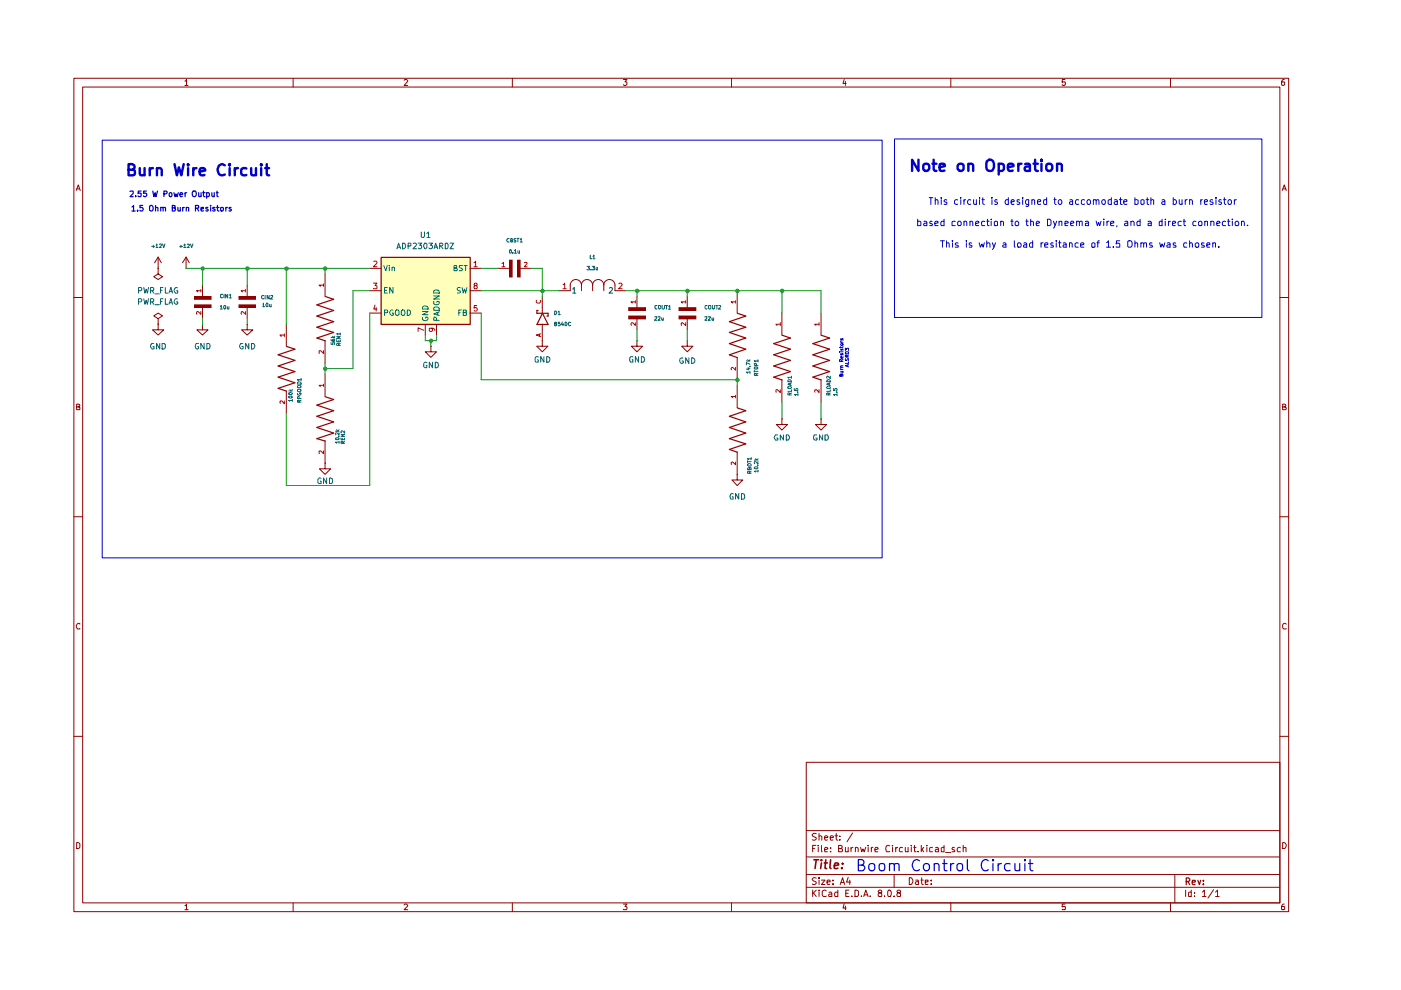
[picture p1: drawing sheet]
<svg xmlns="http://www.w3.org/2000/svg" width="297mm" height="210mm" viewBox="0 0 297 210" stroke-linecap="round" stroke-linejoin="round" font-family="sans-serif">
<g fill="none" stroke="#910000" stroke-width=".21">
<path d="M15.7 16.6h257.5v176.7h-257.5zM17.5 18.5h253.9v172.9h-253.9zM39.2 17.2h.2l.1-.4v1.3M39.2 18.1h.7M62.1 16.6v1.9M85.7 17l.2-.2h.3l.2 .3-.7 1h.7M108.6 16.6v1.9M132.2 16.8h.7l-.4 .6 .4 .1v.4l-.2 .2h-.4l-.1-.2M155.1 16.6v1.9M179 16.8l-.3 .9h.7M179.2 17.3v.8M201.6 16.6v1.9"/>
<path d="M225.8 16.8h-.6v.6h.6l.1 .1-.1 .5-.4 .1-.2-.2M248.2 16.6v1.9M272.3 16.8h-.3a.93 .93 0 0 0-.2 1.2h.5l.1-.5-.1-.1h-.5l-.1 .1M16.2 40.4l.4-1.2 .4 1.2M16.3 40h.5M271.9 40.4l.4-1.2 .4 1.2M272 40h.6M15.7 63.1h1.8M271.4 63.1h1.8M16.3 86.3h.4l.2-.3-.1-.2-.5-.1v1.2h.5l.1-.5-.2-.1M271.9 86.3l.6-.1v-.4l-.6-.1v1.2h.6l.2-.4-.3-.2M15.7 109.6h1.8"/>
<path d="M271.4 109.6h1.8M16.9 132.3l-.1-.1a.66 .66 0 0 0-.6 .4 .66 .66 0 0 0 .2 .7h.5M272.7 132.3l-.4-.1-.4 .3v.6l.2 .2h.6M15.7 156.1h1.8M271.4 156.1h1.8M16.3 178.6h.3l.3 .4v.6l-.3 .3h-.3zM170.9 161.6h100.5v29.8h-100.5zM170.9 176.1h100.5M172.3 179.9h.4M173 179.2h-.7v1.4M173.1 176.8l-.6-.1-.3 .3 .1 .3 .7 .2 .1 .2a.51 .51 0 0 1-.4 .4 .51 .51 0 0 1-.5 0M173.5 179.2v.1"/>
<path d="M173.5 179.7v.9M173.7 177.3l.3-.1 .2 .2v.7M173.7 176.7v1.4M174.2 179.2v1.2l.1 .2M174.8 177.6l.7-.1-.1-.2-.4-.1-.2 .2 .1 .7h.5M176 177.6l.7-.1-.1-.2-.4-.1-.2 .2 .1 .7h.5M176.1 179.7v.2M177 177.2h.6M177.3 176.7v1.2l.3 .2M177.8 179.9h.5l.3-.2-.1-.4-.7-.1v1.4h.7l.1-.4-.3-.3M178.1 178v.1M178.1 177.3v.1"/>
<path d="M179.2 179.7v.9l.6-.1M179.8 179.7v.9M180.4 179.7v.9M180.8 176.6l-1.2 1.9M180.8 179.7l-.4 .3M181.4 179.8v-.1a.36 .36 0 0 1 .5 .2v.7M181.4 179.7v.9M182.5 179.7l.2 .9 .3-.6 .2 .6 .4-.9M184.1 179.2v.1M184.1 179.7v.9M184.7 179.7v.9M185.1 179.7l-.4 .1v.2"/>
<path d="M188.6 179.3l-.4-.1-.3 .2-.1 .4 .1 .6 .1 .2 .6-.1M189.2 179.2v.1M189.2 179.7v.9M189.9 179.7v.9M190.3 179.7h-.3l-.1 .3M191.3 179.7h-.4a.59 .59 0 0 0-.1 .9h.5M191.9 179.7l.1 .9 .5-.1M192.5 179.7v.9M193.2 179.2v.1M193.2 179.7v.9M193.7 179.7h.5M193.9 179.2v1.2l.1 .2h.2"/>
<path d="M195.3 179.2v1.4M195.8 179.7l-.5 .6M196.5 179.2v.1M196.5 179.7v.9M197.7 179.7h-.3l-.3 .1v.7l.6 .1M198.4 179.7h.3l.3 .2v.7h-.6l-.1-.3 .2-.2 .5-.1M200.2 179.2v1.4h-.6v-.8l.2-.1h.4M202.4 179.7h-.4l-.2 .2 .2 .3 .4 .1v.3h-.6M203.6 179.7h-.3l-.4 .3 .2 .6h.5M204.2 179.8l.3-.1h.3v.9M204.2 179.2v1.4M271.9 178.6a.65 .65 0 0 1 .8 .7 .65 .65 0 0 1-.8 .6z"/>
<path d="M39.2 192h.2l.1-.3v1.2M39.2 192.9h.7M62.1 191.4v1.9M85.7 191.9l.2-.2h.3l.2 .2-.7 1h.7M108.6 191.4v1.9M132.2 191.7h.7l-.4 .5 .4 .2v.3l-.1 .2-.6-.1M155.1 191.4v1.9M170.9 188.1h100.5M170.9 185.4h100.5M170.9 181.7h100.5M172.3 188.7v1.4M172.5 189.3l.6 .8"/>
<path d="M173.1 186.2l-.6-.1-.3 .3 .3 .4 .6 .3a.51 .51 0 0 1-.4 .4 .51 .51 0 0 1-.5 0M173.1 188.7l-.8 .8M173.7 188.7v.2M173.7 186.1v.2M173.7 186.6v.9M173.7 189.1v1M174.2 186.6h.7l-.7 .9h.7M174.8 180.2l.7-.2-.1-.3h-.4l-.2 .2 .1 .7h.5M175.2 188.9l-.4-.2-.5 .4 .1 .8 .2 .2 .6-.1M175.3 187l.7-.1-.1-.3h-.5l-.1 .2 .1 .7h.5M175.8 189.2l.4-.1 .2 .3v.7h-.6l-.1-.4 .7-.2M176.1 180.5v.1"/>
<path d="M176.6 187.4v.1M176.6 186.6v.2M177.6 188.7v1.4h-.6v-.9h.6M178.1 187.5l.5-1.4 .5 1.4M178.3 187.1h.6M179 191.6l-.3 .9h.7M179.2 192.1v.8M179.3 189.4h.5M179.8 186l-.3 1h.8M180 188.7h-.7v1.4h.7M180.2 186.6v.9M180.6 190v.1"/>
<path d="M181.3 188.7h.3l.4 .4v.6l-.2 .4h-.5zM182.6 190v.1M183.1 190.1l.5-1.4 .5 1.4M183.2 189.7h.7M184.5 190v.1M185.5 180.2l.7-.2-.2-.3h-.4l-.1 .7 .1 .2h.5M186.4 189.3l-.2-.3 .2-.3 .5 .1v.3l-.7 .5 .2 .5h.5v-.6l-.2-.2M187.5 190v.1M188.2 189l.3-.3a.78 .78 0 0 1 .6 .6 .78 .78 0 0 1-.3 .8l-.5-.1zM189.6 190v.1M189.6 185.4v2.7M190.4 189.3l-.2-.3 .2-.3 .4 .1 .1 .3-.7 .5 .1 .5h.5l.1-.6-.2-.2"/>
<path d="M192.8 186.1a.72 .72 0 0 1 .8 .7 .72 .72 0 0 1-.8 .7zM194.1 186.6h.5l.1 .9M194.6 180.5v.1M194.7 186.9h-.4l-.2 .3 .2 .3h.4M195.2 186.6h.5M195.4 186.1v1.2l.3 .2M195.5 180.1l.3 .5M196.2 187l.6-.1v-.3h-.6v.9h.6M197.4 187.4v.1M197.4 186.6v.2M200.5 180.8h1.1M201.6 191.4v1.9"/>
<path d="M225.8 191.7h-.6v.6l.6-.1 .1 .2-.1 .5-.6-.1M248.2 191.4v1.9M249.1 185.4v6M251.4 188.7v1.4M252.6 188.7v1.4h-.5l-.1-.8 .2-.2 .4 .1M253.2 190v.1M253.2 189.2v.2M254.9 189.1l.5-.4v1.4M254.9 190.1h.8M257.3 188.6l-1.2 1.8M257.7 189.1l.4-.4v1.4M257.7 190.1h.8"/>
<path d="M272.3 191.7h-.3a.93 .93 0 0 0-.2 1.2h.5l.1-.5-.1-.2h-.5l-.1 .2"/>
</g>
<path d="M251.5 186.9h.5l.3-.3v-.2l-.3-.3h-.5v1.5M251.8 186.9l.5 .7M252.8 187.1l.6-.1v-.4h-.5l-.1 .2 .1 .7h.5M254 186.6l.3 1 .3-1M255.1 187.4v.2M255.1 186.6v.2" fill="none" stroke="#910000" stroke-width=".25"/>
<path d="M172.6 182.3h1M173.1 182.3l-.3 1.8M174.2 182.3v.2M174.2 183l-.2 1.1M174.8 183h.6M175.1 182.3l-.2 1.8h.4M176.1 182.3l-.2 1.6 .3 .2M176.9 183.6l.9-.2-.1-.4h-.7l-.1 .9 .1 .2h.6M178.5 184v.1M178.6 183v.2" fill="none" stroke="#910000" stroke-width=".34"/>
<path d="M80.8 54.5h18.9v14.2h-18.9z" fill="#ffb"/>
<path d="M60.7 73.4l1.8 .6-3.5 1.2 3.5 1.2-3.5 1.2 3.5 1.2-3.5 1.2 3.5 1.2-3.5 1.1 1.7 .6M69 62.9l1.7 .6-3.5 1.1 3.5 1.2-3.5 1.2 3.5 1.2-3.5 1.2 3.5 1.1-3.5 1.2 1.8 .6M69 84.1l1.7 .6-3.5 1.2 3.5 1.2-3.5 1.2 3.5 1.2-3.5 1.1 3.5 1.2-3.5 1.2 1.8 .5" fill="none" stroke="#910000" stroke-width=".25"/>
<path d="M68.9 58.1v4.7M41.2 62.9h3.5v.6h-3.5zM60.7 68.7v4.7M68.9 72.2v4.8M68.9 79.3v4.8M60.7 82.9v4.7M68.9 98.2v1.2h1.2l-1.2 1.2-1.2-1.2h1.2M68.9 98.2h.1M68.9 93.5v4.7" fill="none" stroke="#910000" stroke-width=".21"/>
<path d="M60.3 71h-.9l.2 .4M60.3 70.8v.6M68.6 60.5h-1l.3 .2M68.6 74.3v.6l-.7-.6-.3 .1 .1 .5M68.6 60.2v.5M60.3 85v.6l-.5-.6h-.4v.5M68.6 81.7h-1l.3 .3M68.6 95.6v.6l-.7-.6-.3 .1 .1 .5M68.6 81.4v.6" fill="none" stroke="#b90000" stroke-width=".21"/>
<path d="M41.2 62.9h3.5v.6h-3.5z" fill="#910000"/>
<path d="M41.2 64.6h3.5v.6h-3.5z" fill="none" stroke="#910000" stroke-width=".21"/>
<path d="M41.2 64.6h3.5v.6h-3.5z" fill="#910000"/>
<path d="M33.5 68.7v1.2h1.2l-1.2 1.1-1.2-1.1h1.2M33.5 68.7h.1M42.9 60.5v2.3M42.9 65.2v2.4M50.7 62.9h3.5v.6h-3.5zM52.4 68.7v1.2h1.2l-1.2 1.1-1.2-1.1h1.2M52.4 68.7h.1" fill="none" stroke="#910000" stroke-width=".21"/>
<path d="M42.6 61.6h-.9l.2 .3M42.6 66v.6l-.5-.5a.31 .31 0 0 0-.4 .1 .31 .31 0 0 0 0 .4M42.6 61.4v.5" fill="none" stroke="#b90000" stroke-width=".21"/>
<path d="M50.7 62.9h3.5v.6h-3.5z" fill="#910000"/>
<path d="M50.7 64.6h3.5v.6h-3.5z" fill="none" stroke="#910000" stroke-width=".21"/>
<path d="M50.7 64.6h3.5v.6h-3.5z" fill="#910000"/>
<g fill="none" stroke="#910000" stroke-width=".21">
<path d="M33.5 56.9v1.2l1 .6-1 .6-.9-.6 .9-.6M33.5 56.9h.1M33.5 54.5l-.7 1.2M33.5 54.5v2.4M33.5 54.5l.7 1.2M39.5 56.9h.1M39.5 54.5l-.8 1.2M39.5 54.5v2.4M39.5 54.5l.6 1.2M78.4 56.9h2.4M99.7 56.9h2.3M108 55.2h.6v3.5h-.6z"/>
<path d="M33.5 67.6l1-.6-1-.6-.9 .6 .9 .6v1.1M33.5 68.7h.1M42.9 68.7v1.2h1.2l-1.2 1.1-1.2-1.1h1.2M42.9 68.7h.1M52.4 60.5v2.3M52.4 65.2v2.4M78.4 61.6h2.4M78.4 66.4h2.4M90.2 68.7v2.3M91.4 73.4v1.2h1.1l-1.1 1.2-1.2-1.2h1.2M91.4 73.4h.1M92.5 68.7v2.3"/>
<path d="M99.7 61.6h2.3M99.7 66.4h2.3"/>
</g>
<g fill="none" stroke="#b90000" stroke-width=".21">
<path d="M79.2 55.5l.6-.1 .1 .3-.7 .9h.7M100.5 55.7l.3-.3v1.2M100.5 56.6h.7M52.1 61.6h-1l.3 .3M52.1 66v.6l-.7-.6-.3 .2 .1 .4M52.1 61.4v.5M79.2 60h.7l-.4 .5 .4 .2v.3l-.1 .2-.6-.1M79.5 64.7l-.3 .8h.7M79.8 65.2v.8M89.8 70l-1.2-.5v.8M91.5 69.6l.2 .1v.4l-.2 .2h-.3l-.2-.2 .1-.5h.8l.2 .2 .1 .3M100.8 60.5h-.2a.31 .31 0 0 1 .1-.4 .31 .31 0 0 1 .4 .1v.3h-.3l-.3 .3 .1 .4h.5l.1-.2v-.2l-.3-.3"/>
<path d="M101.1 64.8h-.5l-.1 .6 .2-.2 .4 .1v.6h-.6"/>
</g>
<path d="M80.8 54.6h18.9v14.2h-18.9z" fill="none" stroke="#910000" stroke-width=".25"/>
<g fill="none" stroke="#006665" stroke-width=".21">
<path d="M81.4 56.3l.4 1.1 .3-1.1M82.5 56.3v.1M82.5 56.6v.8M83.1 56.7l.4-.1 .2 .2v.6M83.1 56.6v.8M96.3 56.8l.5-.1v-.4h-.5v1.1h.5l.1-.3-.3-.3M98 56.3h-.5v.4l.4 .2 .1 .3-.1 .2h-.5M98.4 56.3h.7M98.7 56.3v1.1M81.5 66.3h.6v-.5l-.6-.1v1.2M81.5 61.6h.5M82.1 61h-.6v1.1h.6"/>
<path d="M83.3 61v1.1l-.7-1.1v1.1M83.3 65.8a.54 .54 0 0 0-.7 .6 .54 .54 0 0 0 .8 .4v-.4h-.3M84.1 65.7l.5 .2v.8l-.5 .2a.78 .78 0 0 1 0-1.2zM85.1 65.9l.5-.2a.65 .65 0 0 1 .3 .7 .65 .65 0 0 1-.6 .5l-.2-.2zM86.4 65.7l.6 .2v.3v.5l-.4 .2h-.2zM89.6 67.3v.4a.67 .67 0 0 0 .7 .3 .67 .67 0 0 0 .5-.5l-.2-.3h-.3v.3M89.6 66h1.2l-1.2 .7h1.2M89.6 65.1a.66 .66 0 0 1 .7-.2 .66 .66 0 0 1 .5 .6h-1.2zM91.9 65.3l.3-.2h.6l.2 .2 .1 .5h-1.2zM91.9 63.9v.5l.3 .2h.6l.2-.2v-.5h-.4v.2M91.9 62.7h1.2l-1.2 .7h1.2M91.9 61.7a.66 .66 0 0 1 .8-.2 .66 .66 0 0 1 .4 .6h-1.2z"/>
<path d="M92.5 67.9v-.6l-.4-.1-.2 .2v.5h1.2M92.8 66.2v.6M93.1 66.1l-1.2 .4 1.2 .4M97.3 66.3h.3M97.6 61h-.5l-.2 .1v.4l.7 .3-.1 .3h-.6M97.8 65.7h-.5v1.2M98 61l.2 1.1 .3-.8 .2 .8 .3-1.1M98.2 66.3h.4l.3-.3-.1-.2-.6-.1v1.2h.5l.2-.1v-.4l-.3-.1"/>
</g>
<path d="M108 55.2h.6v3.5h-.6z" fill="#910000"/>
<path d="M109.8 55.2h.5v3.5h-.5z" fill="none" stroke="#910000" stroke-width=".21"/>
<path d="M109.8 55.2h.5v3.5h-.5z" fill="#910000"/>
<path d="M105.6 56.9h2.3M110.2 56.9h2.4M144 65.2h3.5v.6h-3.5z" fill="none" stroke="#910000" stroke-width=".21"/>
<path d="M106.4 55.9l.4-.3v1M106.4 56.6h.6M111.2 55.7l.5-.1 .1 .2-.6 .8h.6" fill="none" stroke="#b90000" stroke-width=".21"/>
<path d="M144 65.2h3.5v.6h-3.5z" fill="#910000"/>
<path d="M144 67h3.5v.6h-3.5z" fill="none" stroke="#910000" stroke-width=".21"/>
<path d="M144 67h3.5v.6h-3.5z" fill="#910000"/>
<path d="M133.3 65.2h3.6v.6h-3.6zM145.7 72.2v1.2h1.2l-1.2 1.2-1.2-1.2h1.2M145.7 72.2h.1M145.7 62.8v2.4M145.7 67.6v2.3M156.3 81.7v4.7M156.3 95.8v4.8M156.3 100.6v1.2h1.2l-1.2 1.2-1.1-1.2h1.1M156.3 100.6h.1" fill="none" stroke="#910000" stroke-width=".21"/>
<path d="M145.4 64h-1l.3 .3M145.4 68.4v.6l-.7-.6-.3 .1 .1 .5M145.4 63.8v.5M156 84.1h-1l.3 .2M156 98v.6l-.7-.6-.3 .1 .1 .4M156 83.8v.5" fill="none" stroke="#b90000" stroke-width=".21"/>
<path d="M156.3 86.5l1.8 .6-3.5 1.2 3.5 1.2-3.5 1.1 3.5 1.2-3.5 1.2 3.5 1.1-3.5 1.2 1.7 .6" fill="none" stroke="#910000" stroke-width=".25"/>
<path d="M133.3 65.2h3.6v.6h-3.6z" fill="#910000"/>
<path d="M133.3 67h3.6v.6h-3.6z" fill="none" stroke="#910000" stroke-width=".21"/>
<path d="M133.3 67h3.6v.6h-3.6z" fill="#910000"/>
<g fill="none" stroke="#910000" stroke-width=".21">
<path d="M115 72.2v1.2h1.2l-1.2 1.2-1.2-1.2h1.2M115 72.2h.1M115 62.8v3.6M115 68.7v3.5M120.9 60.4a1.19 1.19 0 0 1 1.2-1.1 1.19 1.19 0 0 1 1.2 1.1 1.19 1.19 0 0 1 1.2-1.1 1.19 1.19 0 0 1 1.1 1.1 1.19 1.19 0 0 1 1.2-1.1 1.19 1.19 0 0 1 1.2 1.1 1.19 1.19 0 0 1 1.2-1.1 1.19 1.19 0 0 1 1.2 1.1M120.9 60.5v1.1h-2.4M123.3 60.5v1.1M125.6 60.5v1.1M128 60.5v1.1M130.4 60.5v1.1h2.3M135 72.2v1.2h1.2l-1.2 1.2-1.1-1.2h1.1M135 72.2h.1"/>
<path d="M135 62.8v2.4M135 67.6v2.3M156.3 61.6v4.8M156.3 75.8v4.7M165.8 66.4v4.6M174.1 66.4v4.6M165.8 88.8v1.2h1.2l-1.2 1.2-1.2-1.2h1.2M165.8 88.8h.1M165.8 80.5v4.8M174.1 88.8v1.2h1.2l-1.2 1.2-1.2-1.2h1.2M174.1 88.8h.1M174.1 80.5v4.8"/>
</g>
<g fill="none" stroke="#b90000" stroke-width=".21">
<path d="M113.8 63.7l-.1 .4 .3 .2h.4l.2-.3v-.3M114.4 70.9v.4M114.6 70.8l-.9 .2 .9 .4M119.4 60.4l.3-.4v1.2M119.4 61.2h.7M131.2 60.2l.5-.2 .2 .4-.8 .8h.8M134.7 64h-.9l.2 .3M134.7 68.4v.6l-.7-.6-.2 .3 .1 .3M134.7 63.8v.5M156 64h-1l.3 .3M156 77.9v.6l-.7-.6-.3 .2 .1 .3M156 63.8v.5"/>
<path d="M165.4 68.7h-.9l.3 .3M165.4 68.4v.6M173.7 68.7h-1l.3 .3M173.7 68.4v.6M165.4 82.6v.6l-.6-.6-.3 .1 .1 .4M173.7 82.6v.6l-.6-.6h-.3v.5"/>
</g>
<path d="M121.4 61.3l.4-.3v1.1M121.4 62.1h.7M129.2 61.1l.4-.1 .3 .3-.8 .8h.8" fill="none" stroke="#006665" stroke-width=".21"/>
<path d="M114.1 65.8h-.3v.6h2.4v.6h-.2M115 66.4l1.2 2.4h-2.4zM156.3 66.4l1.8 .6-3.5 1.2 3.5 1.2-3.5 1.1 3.5 1.2-3.5 1.2 3.5 1.1-3.5 1.2 1.7 .6M165.8 71.1l1.8 .6-3.6 1.2 3.6 1.1-3.6 1.2 3.6 1.2-3.6 1.2 3.6 1.2-3.6 1.2 1.8 .6M174.1 71.1l1.8 .6-3.6 1.2 3.6 1.1-3.6 1.2 3.6 1.2-3.6 1.2 3.6 1.2-3.6 1.2 1.8 .6" fill="none" stroke="#910000" stroke-width=".25"/>
<g fill="none" stroke="#090" stroke-width=".21">
<path d="M39.5 56.9h38.9M42.9 56.9v3.6M52.4 56.9v3.6M60.7 56.9v11.8M68.9 56.9v1.2M102 56.9h3.6M112.6 56.9h2.4v5.9M42.9 67.6v1.1M52.4 67.6v1.1M68.9 77v2.3M78.4 61.6h-3.6v16.5h-5.9M78.4 66.4v36.6h-17.7v-15.4"/>
<path d="M90.2 71v1.2h2.3v-1.2M91.4 72.2v1.2M102 61.6h16.5M102 66.4v14.1h54.3v1.2M132.7 61.6h41.4v4.8M135 61.6v1.2M135 69.9v2.3M145.7 61.6v1.2M145.7 69.9v2.3M165.8 61.6v4.8M165.8 85.3v3.5M174.1 85.3v3.5"/>
</g>
<g fill="none" stroke="#0000ca" stroke-width=".25">
<path d="M27.6 40.6h.6v.4l-.6 .7h.6M28 43.9l.3-.3v1.1M28 44.7h.7M28.7 41.5v.2M29.2 44.6v.1M29.9 40.5h-.6v.5h.6v.5l-.1 .2h-.4l-.1-.2M30.3 43.6h-.6v.5h.6l.1 .4-.3 .2-.4-.1M31 40.5h-.6v.5h.6l.1 .4-.2 .3-.5-.2M31.7 43.7l.5-.1a.65 .65 0 0 1 .3 .6 .65 .65 0 0 1-.5 .5l-.3-.1zM32.4 40.5l.2 1.2 .3-.8 .2 .8 .3-1.2M33 44.1h.5v.6M33 43.6v1.1"/>
<path d="M34.1 44.1h.5v.6M34.1 44v.7M34.6 44.1h.5v.6M34.8 41.1l.5-.1 .1-.3-.1-.2h-.5v1.2M35.9 40.9h.4l.1 .1v.5l-.1 .2-.4-.3zM36.5 44.1h.5l.1-.5h-.6v1.1h.6l.1-.4-.2-.2M36.9 40.9l.2 .8 .2-.6 .2 .6 .3-.8M37.7 44v.7h.4l.1-.1M38.1 41.3l.6-.1-.1-.3-.5 .1v.5l.2 .2 .4-.1M38.2 44v.7M38.7 44v.7M39.1 44l-.4 .2"/>
<path d="M39.2 40.9v.8M39.5 44.1h.5v.6M39.5 44v.7M39.6 40.9l-.4 .2M40.9 40.5h.5a.77 .77 0 0 1-.1 1.2l-.4-.1a.87 .87 0 0 1 0-1.1zM41.4 44.2l.7-.1v-.5h-.7v1.1M41.8 44.2l.3 .5M42.1 40.9v.7l.4 .1 .1-.2M42.6 44.3l.5-.1v-.2h-.5v.7h.5M42.6 40.9v.8M43 40.9h.5M43.1 40.5v1l.4 .2"/>
<path d="M43.8 40.9h.4l.2 .2-.1 .5h-.5M43.8 40.9v1.1M44.1 44h-.5v.2l.4 .1 .2 .3-.2 .1h-.4M44.7 43.6h.1M44.7 44v.7M44.9 40.9v.6l.2 .2 .3-.2M45.4 40.9v.8M45.6 44l-.5 .1 .2 .2 .3 .1v.3h-.5M45.8 40.9h.5M45.9 44h.5M46 40.5v1.1l.3 .1M46.1 43.6v1l.3 .1"/>
<path d="M46.8 44.1l.5-.1v.7h-.4l-.1-.1zM47.9 44v.7M48.2 44h-.2l-.1 .2M49 44h-.4v.2l.5 .4-.2 .1h-.3M182 183.4h.8l.2-.1 .2-.4-.1-.4-.3-.3h-.8v2.4l1.1-.1a.6 .6 0 0 0 .2-.6 .6 .6 0 0 0-.5-.5M184.4 183.3a.68 .68 0 0 1 1.1 .2v.7a.67 .67 0 0 1-.7 .5 .67 .67 0 0 1-.6-.5v-.7zM186.5 183.3l.3-.2 .6 .1a1.15 1.15 0 0 1 0 1.3 .67 .67 0 0 1-1-.3zM188.6 183.3l.3-.2 .6 .1 .1 1.4M188.6 183.1v1.5M189.6 183.4a.6 .6 0 0 1 .9-.2l.1 1.4M194.9 182.5a1.03 1.03 0 0 0-1.3 .2 1.03 1.03 0 0 0 0 1.3 .79 .79 0 0 0 1.3 .4M196 183.3l.3-.2a.63 .63 0 0 1 .8 .4v.7a.68 .68 0 0 1-.7 .4 .68 .68 0 0 1-.6-.4v-.7z"/>
<path d="M198.1 183.3l.1-.1a.6 .6 0 0 1 .9 .2v1.2M198.1 183.1v1.5M199.9 183.1h.9M200.2 182.2v2.1l.1 .2 .5 .1M201.5 183.1v1.5M202.2 183.1l-.6 .2-.1 .2M203 183.3a.66 .66 0 0 1 1.1 .2v.7l-.2 .3a.67 .67 0 0 1-1-.3zM205.1 182.2v2.1l.3 .3M209.5 182.5a.94 .94 0 0 0-1.1 0 .94 .94 0 0 0-.3 1.1l.4 .9a.82 .82 0 0 0 1-.1M210.5 182.2l-.1 .2h.3l-.2-.2v.3M210.5 183.1v1.5M211.6 183.1v1.5"/>
<path d="M212.3 183.1l-.4 .1-.3 .3M214.2 183.2l-.7-.1-.4 .2-.1 .2v.7l.1 .2a.74 .74 0 0 0 1.1 .1M215.2 183.1l.1 1.4a.67 .67 0 0 0 .9-.1M216.2 183.1v1.5M217.3 182.2v.3M217.3 183.1v1.5M218.1 183.1h.9M218.4 182.2v2.1l.2 .2 .4 .1"/>
</g>
<g fill="none" stroke="#0000ca" stroke-width=".51">
<path d="M27.3 36h.8l.2-.2a.56 .56 0 0 0 .2-.5 .56 .56 0 0 0-.4-.5h-.8v2.4h.9l.3-.2v-.8l-.4-.2M29.6 35.6v1.2a.6 .6 0 0 0 1 .2M30.6 35.6v1.6M31.7 35.6v1.6M32.4 35.6l-.4 .1-.3 .4M33.3 35.8l.1-.1a.6 .6 0 0 1 .9 .3v1.2M33.3 35.6v1.6M37 34.8l.5 2.4 .4-1.7 .5 1.7 .5-2.4M39.9 34.8v.3M39.9 35.6v1.6M41 35.6v1.6M41.7 35.6l-.5 .1-.2 .4"/>
<path d="M42.3 36.4l1.2-.2-.2-.5-.6-.1-.4 .4v.8l.2 .3h.8M47.7 35.1l-.5-.3a1.2 1.2 0 0 0-1.1 1.2 1.2 1.2 0 0 0 1.1 1.2l.5-.2M48.7 34.8l-.2 .2h.3l-.1-.2v.3M48.7 35.6v1.6M49.8 35.6v1.6M50.5 35.6l-.6 .2-.1 .3M52.2 35.7l-.6-.1-.4 .2-.1 .3 .1 .9 .4 .2 .6-.1M53.3 35.6v1.2a.6 .6 0 0 0 1 .2M54.3 35.6v1.6M55.4 34.8l-.1 .2h.2l-.1-.2v.3M55.4 35.6v1.6M56.2 35.6h.9"/>
<path d="M56.6 34.8v2v.3l.5 .1M194.7 33.9v2.3l-1.3-2.3v2.3M195.8 34.9a.75 .75 0 0 1 1.2 .2v.7a.68 .68 0 0 1-.6 .4 .68 .68 0 0 1-.7-.4zM197.7 34.7h.8M198 33.9v2l.1 .3h.4M199.2 35.5l1.1-.3v-.2a.74 .74 0 0 0-1-.2v1.4h.9M203.3 34.8a.67 .67 0 0 1 1 .3v.7a.67 .67 0 0 1-.6 .5 .67 .67 0 0 1-.7-.5v-.7zM205.3 34.9l.1-.1a.67 .67 0 0 1 .9 .2v1.2M205.3 34.7v1.5M209.2 34.2l.5-.3 .7 .1a1.42 1.42 0 0 1-.3 2.2 .76 .76 0 0 1-1-.7zM211.8 34.8l.6-.1 .4 .2 .1 .2v.7l-.3 .4h-.8M211.8 34.7v2.3"/>
<path d="M213.7 35.5l1.2-.3-.2-.4-.7-.1-.3 .3v.9l.2 .3h.8M215.9 34.7v1.5M216.6 34.7a.49 .49 0 0 0-.7 .4M217.3 34.8a.74 .74 0 0 1 1.1 .2v1.2M218.4 35.2l-.8 .1a.54 .54 0 0 0-.3 .9h1.1M219.1 34.7h.9M219.5 33.9v2l.1 .3h.4M220.8 33.9v.2M220.8 34.7v1.5M221.9 34.9a.75 .75 0 0 1 1.2 .2v.7a.68 .68 0 0 1-.6 .4 .68 .68 0 0 1-.7-.4zM224.1 34.9l.1-.1a.67 .67 0 0 1 .9 .2v1.2M224.1 34.7v1.5"/>
</g>
<g fill="none" stroke="#0000ca" stroke-width=".21">
<path d="M21.7 29.7h165.3v88.6h-165.3zM189.7 29.5h77.8v37.8h-77.8zM194.6 46.5v1.3h.6v-.7l-.2-.2-.4 .1M195.9 47l.4-.1 .2 .3v.6h-.6l-.1-.3 .2-.2 .5-.1M197 41.9h.8M197.4 41.9v1.4M197.6 47l-.3-.1-.2 .3 .2 .2 .4 .2-.1 .2h-.5M198.2 47.4l.7-.2v-.2l-.4-.1-.3 .3 .1 .6h.6M198.3 42.5l.2-.2 .3 .1 .1 .9M198.3 41.9v1.4M199.4 51.1h.8M199.6 41.9v.1"/>
<path d="M199.6 42.3v1M199.8 51.1v1.3M200.2 46.5v1.3h-.6v-.8h.6M200.7 51.6l.1-.1 .4 .1 .1 .8M200.7 51.1v1.3M200.7 42.4a.35 .35 0 0 0-.3-.1 .35 .35 0 0 0-.2 .4l.5 .2v.4h-.5M201.9 51.1h.1M201.9 51.5v.9M202.5 47l-.4-.1-.3 .2v.7h.7M203 42.4l-.3-.1-.3 .4 .1 .6h.5M203.1 51.6a.36 .36 0 0 0-.6 .1l.7 .5-.1 .2h-.6M203.3 46.9h.2l.3 .3-.2 .6h-.4l-.2-.2v-.4z"/>
<path d="M203.7 41.9v.1M203.7 42.3v1M204.4 47.1l.2-.2 .3 .1 .1 .8M204.4 42.3v1M204.4 46.9v.9M204.7 42.3l-.3 .2v.2M204.9 51.1h.1M204.9 51.5v.9M205.7 47.1l.1-.2 .4 .1v.8M205.7 46.9v.9M205.8 42.4l-.4-.1a.6 .6 0 0 0 0 1h.4M206 51.6h-.5v.3l.6 .3-.1 .2h-.5"/>
<path d="M206.4 42.3v.8a.36 .36 0 0 0 .6 .2v-.1M206.8 47.4l.7-.2v-.2l-.4-.1-.3 .3 .1 .6h.6M207 42.3v1M207.6 51.5l.3 .9 .3-.7 .2 .7 .3-.9M207.7 41.9v.1M207.7 42.3v1M208.2 42.3h.5M208.4 41.9v1.2l.3 .2M208.8 47l-.4-.1-.3 .3 .1 .6h.6M209.2 51.6h.1a.36 .36 0 0 1 .6 .1v.7M209.2 46.9h.5M209.2 51.1v1.3"/>
<path d="M209.4 46.5v1.2l.1 .1h.2M210.1 46.5v.1M210.1 46.9v.9M210.3 41.9v.1M210.3 42.3v1M210.4 51.5l.3 .9M210.8 47.1l.3-.2 .4 .2-.1 .7h-.6zM211.1 51.5l-.7 1.4M211.4 42.4l-.3-.1-.2 .3 .2 .2 .4 .2-.1 .3h-.5M212.2 47.1v-.1a.36 .36 0 0 1 .6 .2v.6M212.2 46.9v.9M212.7 51.6l.4-.1 .2 .2v.7h-.6v-.4l.6-.2"/>
<path d="M213.8 42.4l-.4-.1a.6 .6 0 0 0 0 1h.4M213.8 41.9v1.4M214.3 46.9h.5M214.4 42.8l.7-.1-.2-.4-.4 .1-.1 .7 .2 .2h.4M214.5 46.5v1.3h.3M215.1 51.1v1.1l.1 .2M215.2 47.2l.3-.3h.2l.3 .3-.1 .6h-.5zM215.8 51.6a.45 .45 0 0 1 .7 .1l-.1 .6-.6 .1zM216.2 42.4h-.6v.4l.6 .2v.3h-.6M216.8 41.9v.1M216.8 42.3v1M217.1 51.6l.4-.1 .2 .2v.7h-.6l-.1-.3 .2-.2 .5-.1"/>
<path d="M217.5 46.9h.5M217.7 46.5v1.2l.1 .1h.2M218.1 42.3v1.2a.36 .36 0 0 1-.6 .2M218.1 42.4l-.4-.1a.6 .6 0 0 0 0 1h.4M218.5 47.1v-.1a.36 .36 0 0 1 .6 .2v.6M218.5 46.5v1.3M218.8 42.5l.1-.2 .4 .1 .1 .9M218.8 42.3v1M218.9 51.1v1.3h-.5l-.1-.7 .2-.2 .4 .1M219.7 47.4l.7-.2-.1-.2-.4-.1-.2 .3 .1 .6h.5M220 42.8l.6-.1v-.3l-.4-.1-.2 .3v.7h.6M220.7 51.5v.9"/>
<path d="M221.1 51.5l-.4 .2M221.5 52l.7-.2v-.2l-.5-.1-.2 .2 .1 .7h.6M221.9 42.4l-.4-.1-.3 .4 .1 .6h.6M221.9 41.9v1.4M222.1 46.5h.5l.2 .3v.7l-.2 .3h-.5zM223.3 51.6l-.4-.1-.1 .2 .1 .3 .5 .2-.1 .2h-.5M223.4 46.9l.3 .9M223.4 42.3h.5M223.6 41.9v1.2l.3 .2M223.9 51.1h.1M223.9 51.5v.9M224 46.9a2.02 2.02 0 0 1-.6 1.4"/>
<path d="M224.5 42.5l.4-.2a.6 .6 0 0 1 0 1h-.3a.6 .6 0 0 1-.1-.8zM224.5 51.5h.5M224.5 47.1l.3-.2 .3 .1v.8M224.5 46.9v.9M224.6 51.1v1.1l.1 .2h.3M225.5 51.6l.3-.1 .3 .2v.7h-.6l-.1-.3 .2-.2 .5-.1M225.8 47.4l.7-.2-.1-.2h-.6v.8h.6M226.7 51.6l.2-.1 .3 .1 .1 .8M226.7 51.5v.9M226.8 42.4h.5l.1 .9M227 47.4l.7-.2-.2-.3-.4 .1-.1 .7 .1 .1h.5M227.4 42.7l-.6 .1-.1 .2 .3 .3h.4"/>
<path d="M228.3 47.1l.1-.2 .4 .1 .1 .8M228.3 46.9v.9M228.6 51.6l-.4-.1-.3 .2 .2 .7h.5M228.7 42.4l-.4-.1a.6 .6 0 0 0 0 1h.4M228.9 47.2a.36 .36 0 0 1 .5-.2v.8M229.1 52l.7-.2v-.2l-.4-.1-.3 .2 .1 .7h.6M230 42.4l-.5-.1-.2 .2v.7l.2 .1h.5M230.1 47l.4-.1 .3 .3v.6h-.7v-.4l.7-.2M230.5 42.5l.5-.2a.6 .6 0 0 1 0 1h-.3a.6 .6 0 0 1-.2-.8zM231.5 51.6l.2-.1 .5 .1-.1 .8-.6-.1zM231.8 42.5l.2-.2 .3 .1 .1 .9M231.8 42.3v1"/>
<path d="M232.4 42.6l.3-.3 .2 .1 .1 .9M232.4 46.9l.3 .9 .2-.6 .3 .6 .2-.9M232.6 51.5h.5M233.1 51.1h-.3l-.1 .1v1.2M234 46.5v.1M234 46.9v.9M234.6 51.4l.4-.3v1.3M234.6 52.4h.9M234.7 46.9v.9M235.1 46.9l-.4 .3M235.5 47.4l.6-.2v-.2l-.4-.1-.2 .3v.6h.6M235.6 42.4l-.4-.1-.3 .2v.7l.3 .1h.4"/>
<path d="M235.6 41.9v1.4M236.1 52.3v.1M236.3 42.4h.5l.1 .9M236.8 47.8l-.1 .3M236.9 42.7l-.5 .1-.2 .2 .2 .3h.5M237.3 42.3h.6M237.4 51.1h-.7l-.1 .6 .2-.1h.5l.1 .7h-.8M237.6 41.9v1.4h.3M238.3 42.8l.6-.1v-.3l-.4-.1-.2 .3v.7h.6M238.5 47h.6v.8h-.6v-.4l.6-.2M239.1 51.2a.55 .55 0 0 1 .9 .3l-.1 .7-.1 .2h-.5l-.2-.2zM239.8 47.1l.1-.1a.36 .36 0 0 1 .6 .2v.6"/>
<path d="M239.8 46.9v.9M240.6 42.4l.4-.1 .3 .2v.7l-.3 .1h-.4M240.6 51.6l.2-.1 .3 .1 .1 .8M240.6 41.9v1.4M240.6 51.1v1.3M241.7 46.5v1.3h-.6v-.8h.6M241.9 42.5l.2-.2 .5 .2-.1 .8h-.4l-.2-.1zM241.9 51.6l.2-.1 .3 .1 .1 .8M241.9 51.5v.9M242.5 51.7a.36 .36 0 0 1 .6-.1v.8M243 42.3h.6M243.2 41.9v1.4h.4"/>
<path d="M243.4 47l.4-.1 .3 .3v.6h-.7v-.4l.7-.2M244 42.5l.3-.2 .3 .1v.9M244 41.9v1.4M244.3 51.6h-.5v.3l.5 .3v.2h-.5M245.9 51.5l.2 .9 .3-.7 .3 .7 .3-.9M246.4 42.4h.5l.1 .9M246.4 46.5v1.3h-.5l-.1-.7 .2-.2 .4 .1M247 42.7l-.6 .1-.1 .2 .2 .3h.5M247.1 46.5v.1M247.1 46.9v.9M247.5 51.6h.6v.8h-.6l-.1-.3 .7-.3M247.7 46.9v.9"/>
<path d="M248.2 46.9l-.5 .3M248.6 47.4l.7-.2-.2-.3-.4 .1-.1 .7 .1 .1h.5M248.8 42.4l.4-.1a.6 .6 0 0 1 0 1h-.4M248.8 41.9v1.4M249.3 51.6h-.5v.3l.5 .3v.2h-.5M250 42.3v.8a.36 .36 0 0 0 .6 .2v-.1M250.4 47a.45 .45 0 0 0-.6 .2l.1 .6h.5M250.6 42.3v1M250.9 46.9h.5M251 46.5v1.2l.1 .1h.3M251.3 42.3v1M251.6 51.6l-.4-.1-.2 .2v.7h.6"/>
<path d="M251.7 42.3l-.4 .4M252.2 42.5v-.1a.36 .36 0 0 1 .6 .2v.7M252.2 51.6l.2-.1 .3 .1 .1 .8M252.2 42.3v1M252.2 51.1v1.3M253.4 51.7a.45 .45 0 0 1 .7-.1v.8l-.6-.1zM253.6 47l-.4-.1-.3 .3 .1 .6h.6M254.1 47.2a.45 .45 0 0 1 .7-.2v.8h-.5zM254.6 42.3v1M254.9 42.3l-.3 .2v.2M255.3 51.6h-.5v.3l.6 .3-.1 .2h-.5M255.4 42.8l.6-.1-.1-.4-.5 .1v.7l.1 .2h.4"/>
<path d="M255.4 47.1l.3-.2 .3 .1v.8M255.4 46.9v.9M255.9 52l.6-.2-.1-.3-.5 .1v.6v.2h.6M256.7 47.1l.1-.1a.36 .36 0 0 1 .6 .2v.6M256.7 46.9v.9M257.1 42.4a.35 .35 0 0 0-.3-.1 .35 .35 0 0 0-.3 .4l.7 .3-.2 .3h-.5M257.1 51.6l.3-.1 .3 .1v.8M257.1 51.5v.9M257.8 41.9v.1M257.8 42.3v1M258 47.4l.7-.2-.1-.2-.5-.1-.1 .3 .1 .6h.5M258.4 52.3v.1"/>
<path d="M258.9 42.4l-.3-.1-.2 .3 .2 .2 .4 .2-.1 .3h-.5M259.4 42.3h.5M259.6 41.9v1.2l.3 .2M259.8 47l-.4-.1-.2 .3 .1 .6h.5M260.3 46.9h.5M260.4 46.5v1.2l.1 .1h.3M260.6 42.3h.3a.6 .6 0 0 1 0 1h-.3a.6 .6 0 0 1 0-1zM261.3 46.5v.1M261.3 46.9v.9M261.7 42.3v1M261.9 47.2l.2-.3h.3l.2 .3v.6h-.6zM262.1 42.3l-.4 .4"/>
<path d="M263.2 47.1l.2-.2 .3 .1 .1 .8M263.2 46.9v.9M264.5 47.8h.1M178 74.6h.1M178.2 78.1l.2 .2M178.2 73l.4-.2 .1 .1v.3h-.4zM178.2 72.3l.2 .3M178.2 78.7h.5M178.2 78.3h.5M178.2 77.9h.5M178.2 74.6h.5M178.2 73.5v.2"/>
<path d="M178.2 72.6h.5M178.3 79.6l.2-.3 .2 .1v.4h-.7l.1-.4h.2v.4M178.3 75l-.1 .2 .3 .1v-.3l.1-.1 .1 .4M178.3 74v.3h.2l.1-.3h.1v.3M178.3 71.8v.3l.3-.3h.1v.3M178.4 76.6l-.1-.4h-.2l-.1 .4h.7M178.6 78.7v.4h-.4M178.7 77.6h-.4v.3M178.7 75.6l-.1 .3h-.3v-.4l.2 .4M178.7 73.5l-.1 .2h-.6M178.7 76.2l-.3 .3M179.2 76v.5h.3l.2-.5 .2 .1v.4"/>
<path d="M179.2 74.7l.6-.1 .1 .3-.6 .1zM179.2 74.3v-.5l.3 .3v-.2l.3-.1 .1 .5M179.6 75.7v-.3l-.3-.1-.1 .4h.7M179.7 77.4v.3M179.9 77.3l-.7 .3 .7 .2M179.9 76.7v.3h-.7M179.9 75.3l-.3 .2"/>
<circle cx="234" cy="42.9" r=".48"/>
</g>
<g fill="#090">
<circle cx="52.5" cy="56.9" r=".47"/>
<circle cx="43" cy="56.9" r=".47"/>
<circle cx="69" cy="56.9" r=".47"/>
<circle cx="60.7" cy="56.9" r=".47"/>
<circle cx="69" cy="78.2" r=".47"/>
<circle cx="156.3" cy="61.7" r=".47"/>
<circle cx="145.8" cy="61.7" r=".47"/>
<circle cx="135.1" cy="61.7" r=".47"/>
<circle cx="165.8" cy="61.7" r=".47"/>
<circle cx="115" cy="61.7" r=".47"/>
<circle cx="156.3" cy="80.6" r=".47"/>
<circle cx="91.4" cy="72.3" r=".47"/>
</g>
<g fill="none" stroke="#006665" stroke-width=".21">
<path d="M32.2 52.2h.6M32.5 52v.5M33.1 52l.2-.3v.8M33.1 52.5h.4M33.8 51.8h.4v.3l-.4 .4h.4M34.5 51.7l.2 .8 .3-.8M38.1 52.2h.6M38.4 52v.5M38.9 52l.3-.3v.8M38.9 52.5h.6M39.7 51.8h.4v.3l-.4 .4h.4M40.4 51.7l.2 .8 .3-.8"/>
<path d="M84.2 52.7l.3-1.1 .4 1.1M84.2 52.4h.6M85.3 51.6h.5a.66 .66 0 0 1 .2 .7 .66 .66 0 0 1-.7 .4zM86.5 52.2l.6-.1-.1-.5h-.5v1.1M87.6 51.6h.5l.2 .3-.8 .8h.8M88.6 51.6h.8l-.4 .4 .4 .2-.1 .5h-.5l-.2-.1M89.3 49.2v1l.2 .2h.2l.3-.3v-.9M90 51.6h.3l.2 .1v.8l-.2 .2a.71 .71 0 0 1-.3-1.1zM90.5 49.5l.3-.3v1.2M90.5 50.4h.7M90.9 51.6h.8l-.4 .4 .3 .1 .1 .4-.3 .2h-.3l-.2-.1M92 52.7l.4-1.1 .4 1.1"/>
<path d="M92.1 52.4h.6M93.2 52.2l.6-.1 .1-.4-.2-.1h-.5v1.1M93.5 52.2l.4 .5M94.4 51.6h.4l.2 .2v.6l-.3 .3h-.3zM95.4 51.6h.8l-.8 1.1h.8M107.9 50.6a.39 .39 0 0 0-.4 .2 .39 .39 0 0 0 .1 .5h.3M108 53l.2-.1a.41 .41 0 0 1 .2 .4 .41 .41 0 0 1-.3 .4zM108.3 51l.3-.1-.1-.4h-.2v.8l.4-.1-.2-.2M108.7 53.6v.1M109.1 53.2l.2-.3v.8M109.1 53.7h.4M109.4 50.6l-.3-.1-.1 .2 .4 .4v.2h-.4"/>
<path d="M109.6 50.5h.5M109.8 53.2v.4h.4M109.8 50.5v.8M110.2 53.2v.5M110.3 50.8l.2-.3v.8M110.3 51.3h.4M124.5 56.5h.5l-.3 .3h.3v.3h-.5M125.1 54.1v.8h.4M125.3 57.1v.1M125.6 56.5h.5l-.3 .3 .3 .1-.1 .3-.4-.1M125.7 54.4l.2-.3v.8M125.7 54.9h.5"/>
<path d="M126.4 56.7v.5l.3-.1M126.7 56.7v.5M29.4 64h.5l.2-.2v-.3l-.2-.2h-.5v1.2M29.4 61.6h.5l.2-.1v-.4l-.2-.1h-.5v1.1M30.5 63.3l.2 1.2 .3-.8 .2 .8 .3-1.2M30.5 61l.2 1.1 .3-.8 .2 .8 .3-1.1M31.9 64h.5l.2-.2v-.3l-.2-.2h-.5v1.2M31.9 61.6h.5l.2-.1v-.4l-.2-.1h-.5v1.1M32.3 64l.3 .5M32.3 61.6l.3 .5M32.6 72.8h-.4a.67 .67 0 0 0-.3 .7 .67 .67 0 0 0 .5 .5l.3-.2v-.3h-.3M32.9 64.6h.9"/>
<path d="M32.9 62.3h.9M33.9 72.8v1.2l-.7-1.2v1.2M34 63.9h.4M34 61.6h.4M34.4 72.8h.5l.2 .3v.6l-.4 .3h-.3zM34.5 63.3h-.5v1.2M34.5 61h-.5v1.1M35.1 63.3v1.2h.5M35.1 61v1.1h.5M35.8 64.5l.4-1.2 .4 1.2M35.8 62.1l.4-1.1 .4 1.1M35.9 64.2h.6"/>
<path d="M35.9 61.8h.6M37.6 63.4h-.4l-.3 .4 .1 .5 .3 .2 .4-.1v-.4h-.3M37.6 61h-.1a.66 .66 0 0 0-.6 .4 .66 .66 0 0 0 .3 .7h.5v-.5h-.3M42.1 72.8h-.4a.67 .67 0 0 0-.3 .7 .67 .67 0 0 0 .5 .5l.2-.1v-.4h-.2M43.3 72.8v1.2l-.7-1.2v1.2M43.9 72.8h.4a.66 .66 0 0 1 .2 .8 .66 .66 0 0 1-.6 .4zM46.7 64.9l.2-.1v.7M46.7 65.5h.5M47.2 62.5l-.4-.1-.1 .2v.4l.3 .2 .2-.1M47.5 62.4v.8M47.6 64.8l.2 .1v.5l-.2 .1a.51 .51 0 0 1 0-.7zM48.2 65l.1 .5 .2-.1"/>
<path d="M48.3 62.4v.8l-.5-.8v.8M48.5 65v.5M48.6 62.6l.3-.2v.8M48.6 63.2h.4M51.5 72.8h-.4a.67 .67 0 0 0-.3 .7 .67 .67 0 0 0 .5 .5l.3-.2v-.3h-.3M52.7 72.8v1.2l-.6-1.2v1.2M53.3 72.8h.5a.66 .66 0 0 1 .2 .8 .66 .66 0 0 1-.7 .4zM55.7 64.5l.2-.2v.7M55.7 65h.4M56 62.7h-.4l-.1 .1v.4l.2 .2 .3-.1M56.2 62.7v.7M56.5 64.3h.3l-.1 .7-.3-.2z"/>
<path d="M57.1 62.7v.7l-.5-.7v.7M57.1 64.5v.4h.4M57.4 62.7h.3l.1 .1-.5 .6h.5M57.5 64.5v.5M70.2 72.6v.4l.4 .1-.1-.4 .5-.1v.5M70.2 72l.2 .3h.6l-.1-.4-.4 .1v.2l.2 .1M70.2 71.5h.8M70.4 71.3l.4 .2M71 71.3l-.3 .2M71.4 72.1v.4h.7v-.4M71.4 71.4h.7l-.7 .4h.7M71.8 73.2v-.4h-.3l-.1 .4h.7"/>
<path d="M71.8 72.2v.3M72.1 70.8h-.7l.2 .2M72.1 72.8l-.3 .2M72.1 70.6v.4M90.5 76.9l-.3-.1-.3 .2-.1 .7a.45 .45 0 0 0 .7 .2v-.4h-.2M91.7 76.8v1.2l-.7-1.2v1.2M92.3 76.8l.6 .2 .1 .3-.1 .5-.4 .2h-.2zM114.1 75.7l-.3-.1-.3 .3v.6l.1 .3h.5v-.5h-.1M115.3 75.6v1.2l-.7-1.2v1.2M115.9 75.6a.66 .66 0 0 1 .7 .4 .66 .66 0 0 1-.3 .8h-.4zM117.6 68.7h.3l.1-.3-.4-.1v.8l.4-.1v-.3h-.1M117.6 66l.4 .1v.4l-.2 .2h-.2z"/>
<path d="M118.4 66.1l.1-.1v.7M118.4 66.7h.4M118.7 68.3h-.3v.4l.2-.1 .2 .3-.2 .2-.2-.1M119.2 68.2l-.2 .6h.5M119.4 68.6v.5M119.8 68.4l.1-.1a.35 .35 0 0 1 .3 .4 .35 .35 0 0 1-.4 .3zM121 68.4l-.4-.1a.39 .39 0 0 0-.1 .5 .39 .39 0 0 0 .5 .2M134.2 75.7l-.3-.1-.4 .3v.6l.2 .3h.5v-.5h-.2M135.4 75.6v1.2l-.7-1.2v1.2M136 75.6a.66 .66 0 0 1 .6 .4 .66 .66 0 0 1-.2 .8h-.4zM138.9 67.2l.3-.1 .1 .2-.5 .6h.5M139.3 64.9l-.4-.1v.1v.5l.2 .1 .2-.1"/>
<path d="M139.5 67.2h.5v.3l-.5 .4h.5M139.6 64.9l.4-.1 .1 .2v.3l-.2 .2-.3-.1zM140.3 67.4l.1 .5 .2-.1M140.4 64.8v.6l.1 .1 .4-.1v-.6M140.6 67.4v.5M141.1 64.8h.5M141.3 64.8v.7M141.7 64.9l.3-.1v.7M141.7 65.5h.5M144.8 75.9a.54 .54 0 0 0-.7 .6 .54 .54 0 0 0 .8 .5v-.5h-.3M146 75.9v1.1l-.6-1.1v1.1M146.6 75.9a.6 .6 0 0 1 .7 .6 .6 .6 0 0 1-.7 .5z"/>
<path d="M149.4 67.2l.5-.1v.4l-.5 .4h.5M149.9 64.9l-.3-.1a.38 .38 0 0 0-.1 .5 .38 .38 0 0 0 .4 .1M150.2 67.2l.3-.1 .1 .2-.5 .6h.5M150.3 64.8l.4 .1v.5l-.2 .1-.3-.2zM151 67.4v.4h.3M151 64.8v.6l.2 .1 .3-.1v-.6M151.3 67.4v.5M151.7 64.8h.4M152 64.8v.7M152.4 64.9l.3-.1 .1 .1-.5 .6h.5M158.2 76.5h.8M158.5 78.1h.5"/>
<path d="M158.5 76.3l.3 .2M158.7 78v.4l-.5-.2M159 78.9h-.8l.3 .3M159 77.6h.1M159 77.2l-.8-.3v.5M159 78.7v.5M159 76.3l-.3 .2M159.9 77.9l.7-.1 .1 .3-.1 .1h-.6zM159.9 78.5v.4M159.9 78.7h.8M160.4 79.6l-.1-.4h-.4v.4h.8M160.4 77.5v-.4l-.5-.1v.5h.8"/>
<path d="M160.7 76.5h-.8l.3 .2M160.7 76.3v.4M160.7 79.2l-.3 .2M167.8 79.8v.4M176 79.8v.5l-.5-.5-.2 .1v.3M61.2 84.1l.7-.1 .1 .2a.43 .43 0 0 1-.5 .2 .43 .43 0 0 1-.3-.3zM61.2 83.3l.4-.1 .4 .3-.2 .2h-.4l-.2-.1zM61.2 82.9h.8M61.5 82.6l.2 .3M62 84.9h-.8l.2 .2M62 84.7v.4M62 82.6l-.4 .2"/>
<path d="M63.1 83.4v.3a.38 .38 0 0 0 .5 .1 .38 .38 0 0 0 .2-.5h-.3v.2M63.1 82.6l.6-.1 .1 .4-.5 .2-.2-.2zM63.1 81.9l.5-.2 .2 .3-.1 .2h-.5zM63.1 81.1l.4-.2 .3 .3v.2h-.7zM63.4 85.3v-.5h-.2l-.1 .5h.7M63.4 84.5v-.4h-.2l-.1 .4h.7M63.8 80.5h-.7l.1 .2M63.8 84.8l-.4 .3M63.8 80.3v.4M71.1 93a.43 .43 0 0 1 .5-.2 .43 .43 0 0 1 .3 .3l-.7 .1zM71.1 91.4h.8M71.4 91.1l.2 .3"/>
<path d="M71.8 92.5h.1M71.9 93.7h-.8l.3 .3M71.9 91.8v.4l-.4-.4-.4 .1 .1 .3M71.9 93.6v.4M71.9 91.1l-.3 .3M72.3 92.9v.3h.8v-.3M72.3 92.1h.8l-.8 .4h.8M72.6 93v.2M72.7 94l-.1-.4h-.2l-.1 .4h.8M73.1 91.4v.5l-.5-.5h-.3l.1 .4M73.1 93.6l-.4 .2M158.5 98.5l.5-.2 .3 .2v.2l-.6 .1z"/>
<path d="M158.5 97.7v.4M158.5 97.9h.8M158.9 99.3v-.2h.3l.1 .5h-.8l.2-.5 .2 .2v.3M159.3 97.3h-.8l.2 .2M159.3 99.9l-.4 .3M159.3 97v.5M159.9 99.1l.6-.1 .2 .2-.5 .2-.3-.1zM159.9 97.5h.8M160.2 97.3l.2 .2M160.6 98.6h.1M160.7 99.9h-.8l.3 .2M160.7 97.9v.5l-.4-.5-.4 .1 .1 .3"/>
<path d="M160.7 99.7v.4M160.7 97.3l-.3 .2M164.8 92.2h-.4l-.2 .5 .2 .6 .5-.1v-.3h-.2M166.1 92.2v1.1l-.7-1.1v1.1M166.7 92.2h.4l.2 .3 .1 .4-.3 .4h-.4zM167 82l.6-.1 .2 .3-.2 .2h-.5zM167 80.7l.2-.2h.4l.2 .4h-.8zM167.4 83.7v-.4h-.3l-.1 .4h.8M167.6 81.3v.3M167.8 82.6v.4h-.8M167.8 81.2l-.8 .2 .8 .3M167.8 80h-.8l.2 .2"/>
<path d="M167.8 83.3l-.4 .3M168.4 82.4v.4h.4v-.4l.4 .1-.1 .3M169.1 83.1h.1M169.2 83.7h-.8l.3 .2M169.2 83.5v.4M173.1 92.2h-.4l-.2 .5 .2 .6 .5-.1v-.3h-.2M174.4 92.2v1.1l-.7-1.1v1.1M174.9 92.2h.5l.2 .3v.5l-.2 .3h-.5zM175.3 82.1l.2-.2h.3l.2 .1v.3l-.6 .1zM175.4 80.5h.5l.1 .4h-.7zM175.7 83.7v-.3l-.4-.1v.4h.7M175.9 81.3v.3"/>
<path d="M176 82.6v.4h-.7M176 81.2l-.7 .2 .7 .3M176 83.3l-.3 .3M176.7 82.4v.4h.3v-.4l.5 .1-.1 .3M177.4 83.1h.1M177.5 83.7h-.8l.3 .2M177.5 83.5v.4M68.1 101.4l-.4-.1-.3 .4v.6l.2 .2h.5v-.5h-.2M69.3 101.3v1.2l-.7-1.2v1.2M69.8 101.3a.66 .66 0 0 1 .7 .5 .66 .66 0 0 1-.2 .7h-.5zM155.4 104.7v-.1a.66 .66 0 0 0-.6 .5 .66 .66 0 0 0 .2 .7h.4v-.5h-.1M156.6 104.6v1.2l-.6-1.2v1.2"/>
<path d="M157.2 104.6a.66 .66 0 0 1 .7 .5 .66 .66 0 0 1-.3 .7h-.4zM158.9 100.3v-.4l-.4 .1v.3h.8"/>
</g>
</svg>
